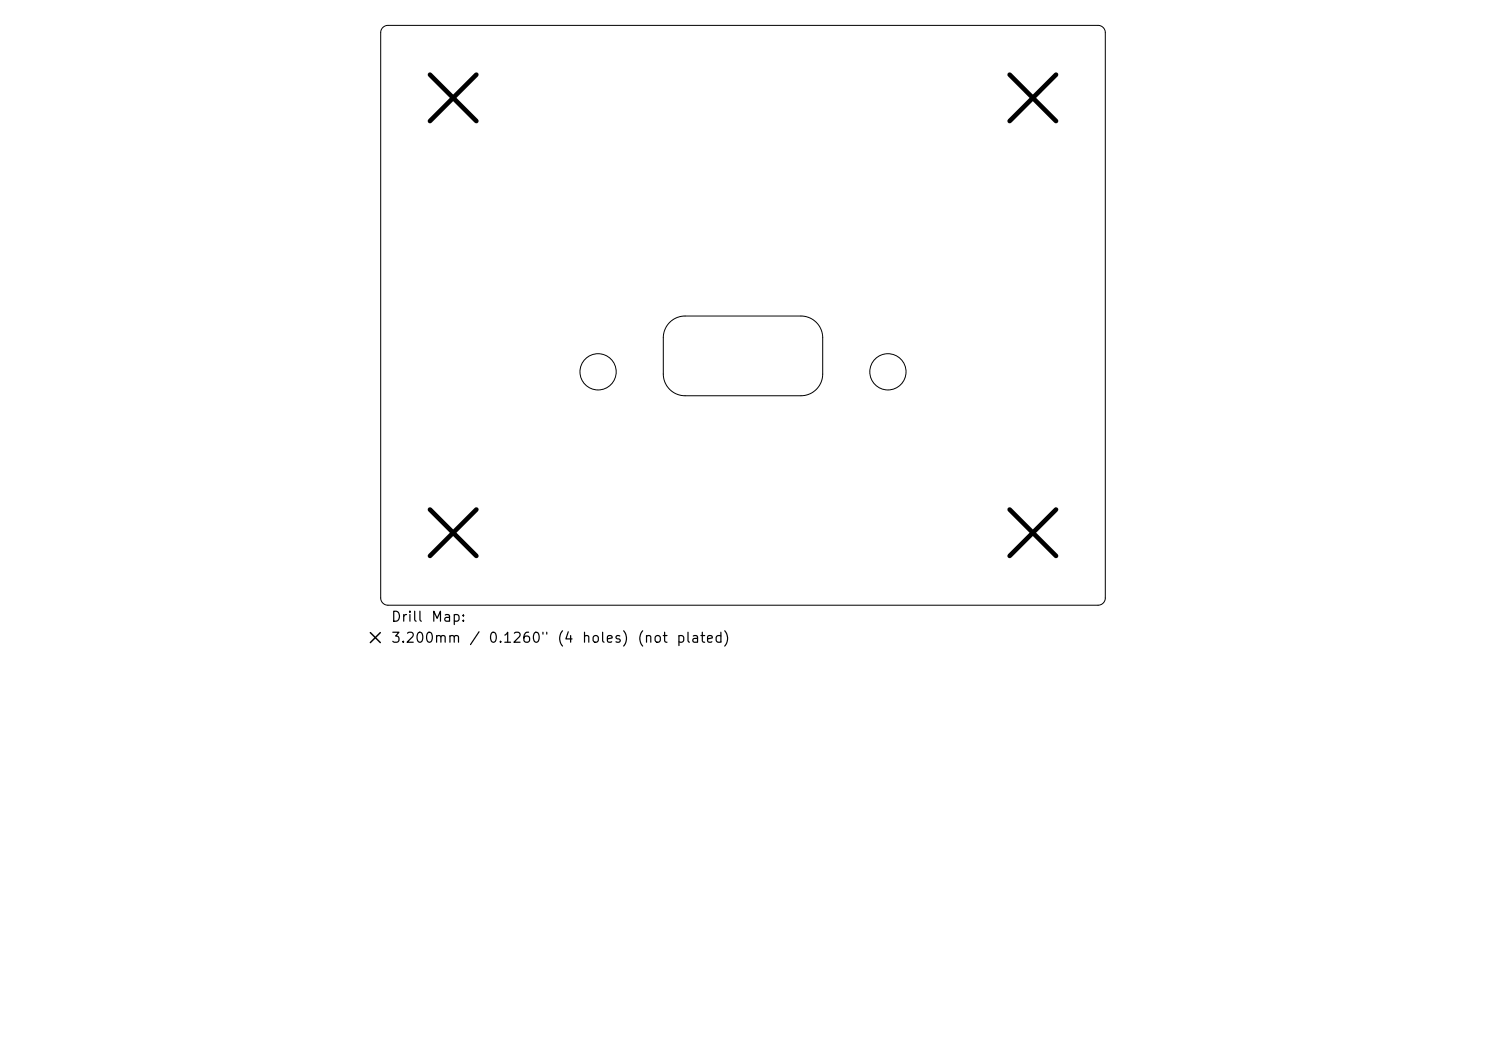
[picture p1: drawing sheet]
<svg xmlns="http://www.w3.org/2000/svg" width="297mm" height="210mm" viewBox="0 0 297 210" stroke-linecap="round" stroke-linejoin="round" font-family="sans-serif">
<defs><g id="words">
<g font-size="2">
<text x="78" y="124.7">Drill</text>
<text x="86" y="124.7">Map:</text>
<text x="78" y="128.9">3.200mm</text>
<text x="93.6" y="128.9">/</text>
<text x="97.5" y="128.9">0.1260&quot;</text>
<text x="111.2" y="128.9">(4</text>
<text x="116.1" y="128.9">holes)</text>
<text x="127.2" y="128.9">(not</text>
<text x="135" y="128.9">plated)</text>
</g>
</g></defs>
<g fill="none" stroke="#000" stroke-width=".2">
<path d="M76.5 5.5l.4-.3 .6-.1h142a1.45 1.45 0 0 1 1.4 1.4v113a1.45 1.45 0 0 1-1.4 1.4h-142a1.45 1.45 0 0 1-1.4-1.4v-113l.1-.6zM133.8 64.4a4.3 4.3 0 0 1 3.1-1.3h23.2a4.3 4.3 0 0 1 4.3 4.4v7.2a4.3 4.3 0 0 1-4.3 4.4h-23.2a4.3 4.3 0 0 1-4.3-4.4v-7.2a4.3 4.3 0 0 1 1.2-3.1z"/>
<circle cx="119.5" cy="74.3" r="3.6"/>
<circle cx="177.5" cy="74.3" r="3.6"/>
</g>
<path d="M85.9 14.9l9.3 9.3M95.2 14.9l-9.3 9.3M201.8 14.9l9.3 9.3M211.1 14.9l-9.3 9.3M85.9 101.8l9.3 9.3M95.2 101.8l-9.3 9.3M201.8 101.8l9.3 9.3M211.1 101.8l-9.3 9.3" fill="none" stroke="#000" stroke-width=".93"/>
<path d="M74 126.4l2 2M76 126.4l-2 2" fill="none" stroke="#000" stroke-width=".29"/>
<use href="#words"/>
</svg>
